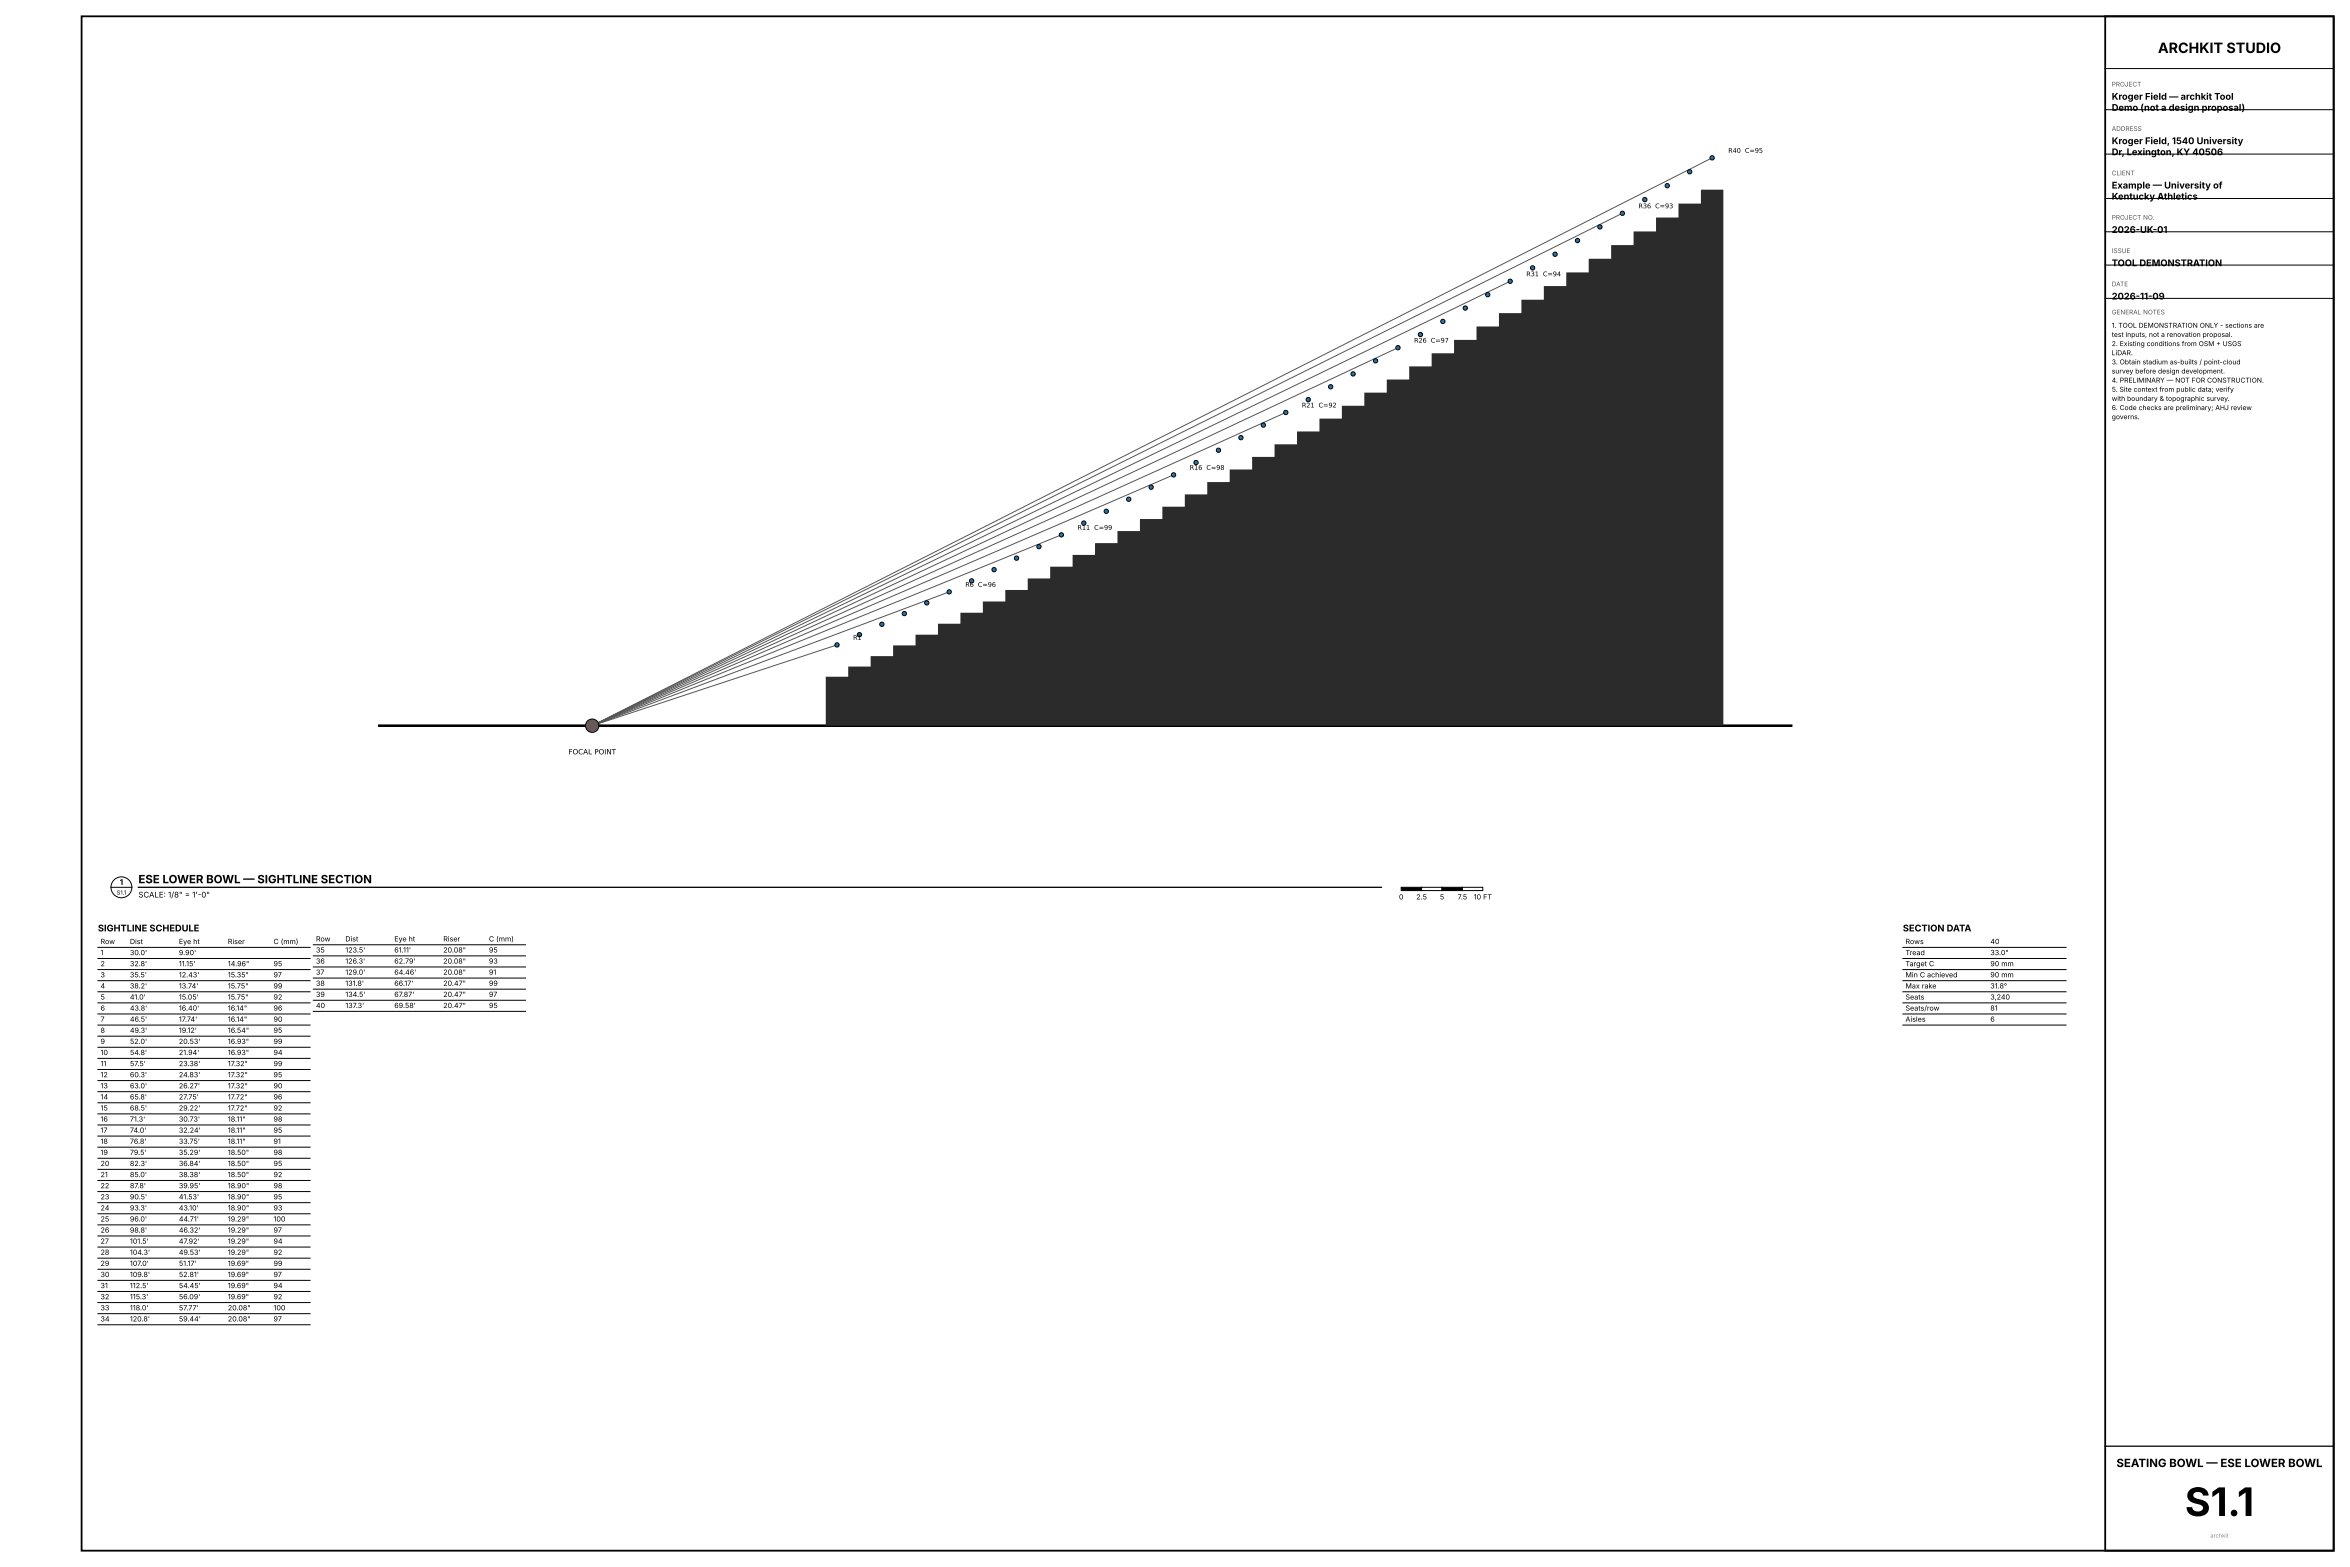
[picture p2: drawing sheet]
<svg xmlns="http://www.w3.org/2000/svg" width="914mm" height="610mm" viewBox="0 0 914 610" stroke-linecap="round" stroke-linejoin="round" font-family="sans-serif">
<defs><g id="words">
<text font-size="15.3" x="850.2" y="589.8">S1.1</text>
<text font-size="5.6" x="839.7" y="20.6">ARCHKIT STUDIO</text>
<g font-size="4.4">
<text x="53.8" y="343.6">ESE LOWER BOWL — SIGHTLINE SECTION</text>
<text x="823.5" y="570.7">SEATING BOWL — ESE LOWER BOWL</text>
</g>
<g font-size="3.6">
<text x="821.7" y="38.8">Kroger Field — archkit Tool</text>
<text x="821.7" y="43.1">Demo (not a design proposal)</text>
<text x="821.7" y="56.1">Kroger Field, 1540 University</text>
<text x="821.7" y="60.4">Dr, Lexington, KY 40506</text>
<text x="821.7" y="73.3">Example — University of</text>
<text x="821.7" y="77.7">Kentucky Athletics</text>
<text x="821.7" y="90.6">2026-UK-01</text>
<text x="821.7" y="103.6">TOOL DEMONSTRATION</text>
<text x="821.7" y="116.5">2026-11-09</text>
<text x="38.1" y="362.3">SIGHTLINE SCHEDULE</text>
<text x="740.4" y="362.3">SECTION DATA</text>
</g>
<g font-size="3.1">
<text x="46.6" y="344.3">1</text>
<text x="53.8" y="349.2">SCALE: 1/8&quot; = 1'-0&quot;</text>
</g>
<g font-size="2.8">
<text x="221.2" y="293.5">FOCAL POINT</text>
<text x="544.3" y="349.9">0</text>
<text x="551.1" y="349.9">2.5</text>
<text x="560.2" y="349.9">5</text>
<text x="567.2" y="349.9">7.5</text>
<text x="573.4" y="349.9">10 FT</text>
<text x="39.1" y="367.3">Row</text>
<text x="39.1" y="371.6">1</text>
<text x="50.5" y="367.3">Dist</text>
<text x="50.5" y="371.6">30.0'</text>
<text x="69.6" y="367.3">Eye ht</text>
<text x="69.6" y="371.6">9.90'</text>
<text x="88.6" y="367.3">Riser</text>
<text x="106.4" y="367.3">C (mm)</text>
<text x="122.9" y="366.2">Row</text>
<text x="122.9" y="370.6">35</text>
<text x="134.4" y="366.2">Dist</text>
<text x="134.4" y="370.6">123.5'</text>
<text x="153.4" y="366.2">Eye ht</text>
<text x="153.4" y="370.6">61.11'</text>
<text x="172.5" y="366.2">Riser</text>
<text x="172.5" y="370.6">20.08&quot;</text>
<text x="190.2" y="366.2">C (mm)</text>
<text x="190.2" y="370.6">95</text>
<text x="741.4" y="367.3">Rows</text>
<text x="741.4" y="371.6">Tread</text>
<text x="774.4" y="367.3">40</text>
<text x="774.4" y="371.6">33.0&quot;</text>
<text x="39.1" y="375.9">2</text>
<text x="50.5" y="375.9">32.8'</text>
<text x="69.6" y="375.9">11.15'</text>
<text x="88.6" y="375.9">14.96&quot;</text>
<text x="106.4" y="375.9">95</text>
<text x="122.9" y="374.9">36</text>
<text x="134.4" y="374.9">126.3'</text>
<text x="153.4" y="374.9">62.79'</text>
<text x="172.5" y="374.9">20.08&quot;</text>
<text x="190.2" y="374.9">93</text>
<text x="741.4" y="375.9">Target C</text>
<text x="774.4" y="375.9">90 mm</text>
<text x="39.1" y="380.2">3</text>
<text x="50.5" y="380.2">35.5'</text>
<text x="69.6" y="380.2">12.43'</text>
<text x="88.6" y="380.2">15.35&quot;</text>
<text x="106.4" y="380.2">97</text>
<text x="122.9" y="379.2">37</text>
<text x="122.9" y="383.5">38</text>
<text x="134.4" y="379.2">129.0'</text>
<text x="134.4" y="383.5">131.8'</text>
<text x="153.4" y="379.2">64.46'</text>
<text x="153.4" y="383.5">66.17'</text>
<text x="172.5" y="379.2">20.08&quot;</text>
<text x="172.5" y="383.5">20.47&quot;</text>
<text x="190.2" y="379.2">91</text>
<text x="190.2" y="383.5">99</text>
<text x="741.4" y="380.2">Min C achieved</text>
<text x="774.4" y="380.2">90 mm</text>
<text x="39.1" y="384.5">4</text>
<text x="39.1" y="388.8">5</text>
<text x="50.5" y="384.5">38.2'</text>
<text x="50.5" y="388.8">41.0'</text>
<text x="69.6" y="384.5">13.74'</text>
<text x="69.6" y="388.8">15.05'</text>
<text x="88.6" y="384.5">15.75&quot;</text>
<text x="88.6" y="388.8">15.75&quot;</text>
<text x="106.4" y="384.5">99</text>
<text x="106.4" y="388.8">92</text>
<text x="122.9" y="387.8">39</text>
<text x="134.4" y="387.8">134.5'</text>
<text x="153.4" y="387.8">67.87'</text>
<text x="172.5" y="387.8">20.47&quot;</text>
<text x="190.2" y="387.8">97</text>
<text x="741.4" y="384.5">Max rake</text>
<text x="741.4" y="388.8">Seats</text>
<text x="774.4" y="384.5">31.8°</text>
<text x="774.4" y="388.8">3,240</text>
<text x="39.1" y="393.2">6</text>
<text x="50.5" y="393.2">43.8'</text>
<text x="69.6" y="393.2">16.40'</text>
<text x="88.6" y="393.2">16.14&quot;</text>
<text x="106.4" y="393.2">96</text>
<text x="122.9" y="392.2">40</text>
<text x="134.4" y="392.2">137.3'</text>
<text x="153.4" y="392.2">69.58'</text>
<text x="172.5" y="392.2">20.47&quot;</text>
<text x="190.2" y="392.2">95</text>
<text x="741.4" y="393.2">Seats/row</text>
<text x="774.4" y="393.2">81</text>
<text x="39.1" y="397.5">7</text>
<text x="39.1" y="401.8">8</text>
<text x="50.5" y="397.5">46.5'</text>
<text x="50.5" y="401.8">49.3'</text>
<text x="69.6" y="397.5">17.74'</text>
<text x="69.6" y="401.8">19.12'</text>
<text x="88.6" y="397.5">16.14&quot;</text>
<text x="88.6" y="401.8">16.54&quot;</text>
<text x="106.4" y="397.5">90</text>
<text x="106.4" y="401.8">95</text>
<text x="741.4" y="397.5">Aisles</text>
<text x="774.4" y="397.5">6</text>
<text x="39.1" y="406.1">9</text>
<text x="50.5" y="406.1">52.0'</text>
<text x="69.6" y="406.1">20.53'</text>
<text x="88.6" y="406.1">16.93&quot;</text>
<text x="106.4" y="406.1">99</text>
<text x="39.1" y="410.4">10</text>
<text x="50.5" y="410.4">54.8'</text>
<text x="69.6" y="410.4">21.94'</text>
<text x="88.6" y="410.4">16.93&quot;</text>
<text x="106.4" y="410.4">94</text>
<text x="39.1" y="414.8">11</text>
<text x="39.1" y="419.1">12</text>
<text x="50.5" y="414.8">57.5'</text>
<text x="50.5" y="419.1">60.3'</text>
<text x="69.6" y="414.8">23.38'</text>
<text x="69.6" y="419.1">24.83'</text>
<text x="88.6" y="414.8">17.32&quot;</text>
<text x="88.6" y="419.1">17.32&quot;</text>
<text x="106.4" y="414.8">99</text>
<text x="106.4" y="419.1">95</text>
<text x="39.1" y="423.4">13</text>
<text x="50.5" y="423.4">63.0'</text>
<text x="69.6" y="423.4">26.27'</text>
<text x="88.6" y="423.4">17.32&quot;</text>
<text x="106.4" y="423.4">90</text>
<text x="39.1" y="427.7">14</text>
<text x="50.5" y="427.7">65.8'</text>
<text x="69.6" y="427.7">27.75'</text>
<text x="88.6" y="427.7">17.72&quot;</text>
<text x="106.4" y="427.7">96</text>
<text x="39.1" y="432">15</text>
<text x="39.1" y="436.3">16</text>
<text x="50.5" y="432">68.5'</text>
<text x="50.5" y="436.3">71.3'</text>
<text x="69.6" y="432">29.22'</text>
<text x="69.6" y="436.3">30.73'</text>
<text x="88.6" y="432">17.72&quot;</text>
<text x="88.6" y="436.3">18.11&quot;</text>
<text x="106.4" y="432">92</text>
<text x="106.4" y="436.3">98</text>
<text x="39.1" y="440.7">17</text>
<text x="50.5" y="440.7">74.0'</text>
<text x="69.6" y="440.7">32.24'</text>
<text x="88.6" y="440.7">18.11&quot;</text>
<text x="106.4" y="440.7">95</text>
<text x="39.1" y="445">18</text>
<text x="39.1" y="449.3">19</text>
<text x="50.5" y="445">76.8'</text>
<text x="50.5" y="449.3">79.5'</text>
<text x="69.6" y="445">33.75'</text>
<text x="69.6" y="449.3">35.29'</text>
<text x="88.6" y="445">18.11&quot;</text>
<text x="88.6" y="449.3">18.50&quot;</text>
<text x="106.4" y="445">91</text>
<text x="106.4" y="449.3">98</text>
<text x="39.1" y="453.6">20</text>
<text x="50.5" y="453.6">82.3'</text>
<text x="69.6" y="453.6">36.84'</text>
<text x="88.6" y="453.6">18.50&quot;</text>
<text x="106.4" y="453.6">95</text>
<text x="39.1" y="457.9">21</text>
<text x="50.5" y="457.9">85.0'</text>
<text x="69.6" y="457.9">38.38'</text>
<text x="88.6" y="457.9">18.50&quot;</text>
<text x="106.4" y="457.9">92</text>
<text x="39.1" y="462.3">22</text>
<text x="39.1" y="466.6">23</text>
<text x="50.5" y="462.3">87.8'</text>
<text x="50.5" y="466.6">90.5'</text>
<text x="69.6" y="462.3">39.95'</text>
<text x="69.6" y="466.6">41.53'</text>
<text x="88.6" y="462.3">18.90&quot;</text>
<text x="88.6" y="466.6">18.90&quot;</text>
<text x="106.4" y="462.3">98</text>
<text x="106.4" y="466.6">95</text>
<text x="39.1" y="470.9">24</text>
<text x="50.5" y="470.9">93.3'</text>
<text x="69.6" y="470.9">43.10'</text>
<text x="88.6" y="470.9">18.90&quot;</text>
<text x="106.4" y="470.9">93</text>
<text x="39.1" y="475.2">25</text>
<text x="39.1" y="479.5">26</text>
<text x="50.5" y="475.2">96.0'</text>
<text x="50.5" y="479.5">98.8'</text>
<text x="69.6" y="475.2">44.71'</text>
<text x="69.6" y="479.5">46.32'</text>
<text x="88.6" y="475.2">19.29&quot;</text>
<text x="88.6" y="479.5">19.29&quot;</text>
<text x="106.4" y="475.2">100</text>
<text x="106.4" y="479.5">97</text>
<text x="39.1" y="483.8">27</text>
<text x="50.5" y="483.8">101.5'</text>
<text x="69.6" y="483.8">47.92'</text>
<text x="88.6" y="483.8">19.29&quot;</text>
<text x="106.4" y="483.8">94</text>
<text x="39.1" y="488.2">28</text>
<text x="50.5" y="488.2">104.3'</text>
<text x="69.6" y="488.2">49.53'</text>
<text x="88.6" y="488.2">19.29&quot;</text>
<text x="106.4" y="488.2">92</text>
<text x="39.1" y="492.5">29</text>
<text x="39.1" y="496.8">30</text>
<text x="50.5" y="492.5">107.0'</text>
<text x="50.5" y="496.8">109.8'</text>
<text x="69.6" y="492.5">51.17'</text>
<text x="69.6" y="496.8">52.81'</text>
<text x="88.6" y="492.5">19.69&quot;</text>
<text x="88.6" y="496.8">19.69&quot;</text>
<text x="106.4" y="492.5">99</text>
<text x="106.4" y="496.8">97</text>
<text x="39.1" y="501.1">31</text>
<text x="50.5" y="501.1">112.5'</text>
<text x="69.6" y="501.1">54.45'</text>
<text x="88.6" y="501.1">19.69&quot;</text>
<text x="106.4" y="501.1">94</text>
<text x="39.1" y="505.4">32</text>
<text x="39.1" y="509.8">33</text>
<text x="50.5" y="505.4">115.3'</text>
<text x="50.5" y="509.8">118.0'</text>
<text x="69.6" y="505.4">56.09'</text>
<text x="69.6" y="509.8">57.77'</text>
<text x="88.6" y="505.4">19.69&quot;</text>
<text x="88.6" y="509.8">20.08&quot;</text>
<text x="106.4" y="505.4">92</text>
<text x="106.4" y="509.8">100</text>
<text x="39.1" y="514.1">34</text>
<text x="50.5" y="514.1">120.8'</text>
<text x="69.6" y="514.1">59.44'</text>
<text x="88.6" y="514.1">20.08&quot;</text>
<text x="106.4" y="514.1">97</text>
</g>
<g font-size="2.6">
<text x="821.7" y="127.5">1. TOOL DEMONSTRATION ONLY - sections are</text>
<text x="821.7" y="131.1">test inputs, not a renovation proposal.</text>
<text x="821.7" y="134.6">2. Existing conditions from OSM + USGS</text>
<text x="821.7" y="138.2">LiDAR.</text>
<text x="821.7" y="141.7">3. Obtain stadium as-builts / point-cloud</text>
<text x="821.7" y="145.3">survey before design development.</text>
<text x="821.7" y="148.9">4. PRELIMINARY — NOT FOR CONSTRUCTION.</text>
<text x="821.7" y="152.4">5. Site context from public data; verify</text>
<text x="821.7" y="156">with boundary &amp; topographic survey.</text>
<text x="821.7" y="159.5">6. Code checks are preliminary; AHJ review</text>
<text x="821.7" y="163.1">governs.</text>
</g>
<g font-size="2.5" fill="#555">
<text x="821.7" y="33.7">PROJECT</text>
<text x="821.7" y="50.9">ADDRESS</text>
<text x="821.7" y="68.2">CLIENT</text>
<text x="821.7" y="85.5">PROJECT NO.</text>
<text x="821.7" y="98.4">ISSUE</text>
<text x="821.7" y="111.4">DATE</text>
<text x="821.7" y="122.3">GENERAL NOTES</text>
</g>
<g font-size="2.5">
<text x="672.5" y="59.5">R40 C=95</text>
<text x="637.5" y="81">R36 C=93</text>
<text x="593.9" y="107.5">R31 C=94</text>
<text x="550.2" y="133.3">R26 C=97</text>
<text x="506.6" y="158.5">R21 C=92</text>
<text x="462.9" y="182.8">R16 C=98</text>
<text x="419.2" y="206.1">R11 C=99</text>
<text x="375.6" y="228.3">R6 C=96</text>
<text x="331.9" y="248.9">R1</text>
</g>
<text font-size="2.2" x="45.4" y="348">S1.1</text>
<text font-size="2.2" fill="#888" x="860" y="598.2">archkit</text>
</g></defs>
<path d="M31.7 6.3h876.3v596.9h-876.3zM819.1 6.3h88.9v596.9h-88.9z" fill="none" stroke="#000" stroke-width=".7" stroke-linecap="butt"/>
<circle cx="47.2" cy="345.2" r="4.1" fill="none" stroke="#000" stroke-width=".39"/>
<path d="M545.2 345.2h7.9v1.3h-7.9z" fill="#000" stroke="#000" stroke-width=".39"/>
<path d="M553.1 345.2h8v1.3h-8z" fill="#fff" stroke="#000" stroke-width=".39"/>
<path d="M561.1 345.2h7.9v1.3h-7.9z" fill="#000" stroke="#000" stroke-width=".39"/>
<path d="M569 345.2h8v1.3h-8z" fill="#fff" stroke="#000" stroke-width=".39"/>
<g fill="none" stroke="#000" stroke-width=".39">
<path d="M819.1 26.7h88.9M819.1 42.7h88.9M819.1 59.9h88.9M819.1 77.2h88.9M819.1 90.2h88.9M819.1 103.1h88.9M819.1 116.1h88.9M43.2 345.2h8.1M38.1 368.6h82.5M38.1 372.9h82.5M38.1 377.2h82.5M121.9 367.5h82.6"/>
<path d="M121.9 371.9h82.6M121.9 376.2h82.6M740.4 368.6h63.5M740.4 372.9h63.5M740.4 377.2h63.5M38.1 381.5h82.5M38.1 385.8h82.5M38.1 390.1h82.5M38.1 394.5h82.5M38.1 398.8h82.5M121.9 380.5h82.6M121.9 384.8h82.6"/>
<path d="M121.9 389.1h82.6M121.9 393.4h82.6M740.4 381.5h63.5M740.4 385.8h63.5M740.4 390.1h63.5M740.4 394.5h63.5M740.4 398.8h63.5M38.1 403.1h82.5M38.1 407.4h82.5M38.1 411.7h82.5M38.1 416.1h82.5M38.1 420.4h82.5"/>
<path d="M38.1 424.7h82.5M38.1 429h82.5M38.1 433.3h82.5M38.1 437.6h82.5M38.1 442h82.5M38.1 446.3h82.5M38.1 450.6h82.5M38.1 454.9h82.5M38.1 459.2h82.5M38.1 463.5h82.5M38.1 467.9h82.5M38.1 472.2h82.5"/>
<path d="M38.1 476.5h82.5M38.1 480.8h82.5M38.1 485.1h82.5M38.1 489.5h82.5M38.1 493.8h82.5M38.1 498.1h82.5M38.1 502.4h82.5M38.1 506.7h82.5M38.1 511h82.5M38.1 515.4h82.5"/>
</g>
<path d="M53.8 345.2h483.7M819.1 562.6h88.9" fill="none" stroke="#000" stroke-width=".5"/>
<path d="M147.1 282.3h550.4" fill="none" stroke="#000" stroke-width="1" stroke-linecap="butt"/>
<path d="M666.2 61.4l-435.8 220.9M631.3 83l-400.9 199.3M587.6 109.4l-357.2 172.9M544 135.3l-313.6 147M500.3 160.5l-269.9 121.8M456.7 184.7l-226.3 97.6M413 208.1l-182.6 74.2M369.3 230.3l-138.9 52M325.7 250.9l-95.3 31.4" fill="none" stroke="#555" stroke-width=".39"/>
<circle cx="230.4" cy="282.3" r="2.6" fill="#c0392b" stroke="#000" stroke-width=".39"/>
<path d="M321.3 263.3h8.7v-4h8.8v-4.1h8.7v-4.1h8.7v-4.2h8.8v-4.3h8.7v-4.2h8.7v-4.4h8.8v-4.5h8.7v-4.5h8.7v-4.5h8.8v-4.6h8.7v-4.6h8.7v-4.7h8.8v-4.7h8.7v-4.8h8.7v-4.8h8.7v-4.8h8.8v-4.9h8.7v-4.9h8.7v-4.8h8.8v-5h8.7v-5h8.7v-5h8.8v-5.2h8.7v-5.1h8.7v-5.1h8.8v-5.1h8.7v-5.2h8.7v-5.2h8.8v-5.2h8.7v-5.2h8.7v-5.3h8.7v-5.3h8.8v-5.3h8.7v-5.3h8.7v-5.4h8.8v-5.4h8.7v-5.4h8.7v-5.4h8.8v208.5h-349.3z" fill="#2b2b2b"/>
<g fill="#1f77b4" stroke="#000" stroke-width=".39">
<circle cx="325.7" cy="250.9" r=".83"/>
<circle cx="334.4" cy="246.9" r=".83"/>
<circle cx="343.1" cy="242.9" r=".83"/>
<circle cx="351.9" cy="238.7" r=".83"/>
<circle cx="360.6" cy="234.5" r=".83"/>
<circle cx="369.3" cy="230.3" r=".83"/>
<circle cx="378.1" cy="226" r=".83"/>
<circle cx="386.8" cy="221.6" r=".83"/>
<circle cx="395.5" cy="217.1" r=".83"/>
<circle cx="404.3" cy="212.7" r=".83"/>
<circle cx="413" cy="208.1" r=".83"/>
<circle cx="421.7" cy="203.5" r=".83"/>
<circle cx="430.5" cy="198.9" r=".83"/>
<circle cx="439.2" cy="194.2" r=".83"/>
<circle cx="447.9" cy="189.5" r=".83"/>
<circle cx="456.7" cy="184.7" r=".83"/>
<circle cx="465.4" cy="179.9" r=".83"/>
<circle cx="474.1" cy="175.2" r=".83"/>
<circle cx="482.8" cy="170.3" r=".83"/>
<circle cx="491.6" cy="165.4" r=".83"/>
<circle cx="500.3" cy="160.5" r=".83"/>
<circle cx="509" cy="155.5" r=".83"/>
<circle cx="517.8" cy="150.5" r=".83"/>
<circle cx="526.5" cy="145.5" r=".83"/>
<circle cx="535.2" cy="140.4" r=".83"/>
<circle cx="544" cy="135.3" r=".83"/>
<circle cx="552.7" cy="130.2" r=".83"/>
<circle cx="561.4" cy="125.1" r=".83"/>
<circle cx="570.2" cy="119.8" r=".83"/>
<circle cx="578.9" cy="114.6" r=".83"/>
<circle cx="587.6" cy="109.4" r=".83"/>
<circle cx="596.4" cy="104.2" r=".83"/>
<circle cx="605.1" cy="98.9" r=".83"/>
<circle cx="613.8" cy="93.6" r=".83"/>
<circle cx="622.5" cy="88.3" r=".83"/>
<circle cx="631.3" cy="83" r=".83"/>
<circle cx="640" cy="77.7" r=".83"/>
<circle cx="648.7" cy="72.2" r=".83"/>
<circle cx="657.5" cy="66.8" r=".83"/>
<circle cx="666.2" cy="61.4" r=".83"/>
</g>
<use href="#words"/>
</svg>
